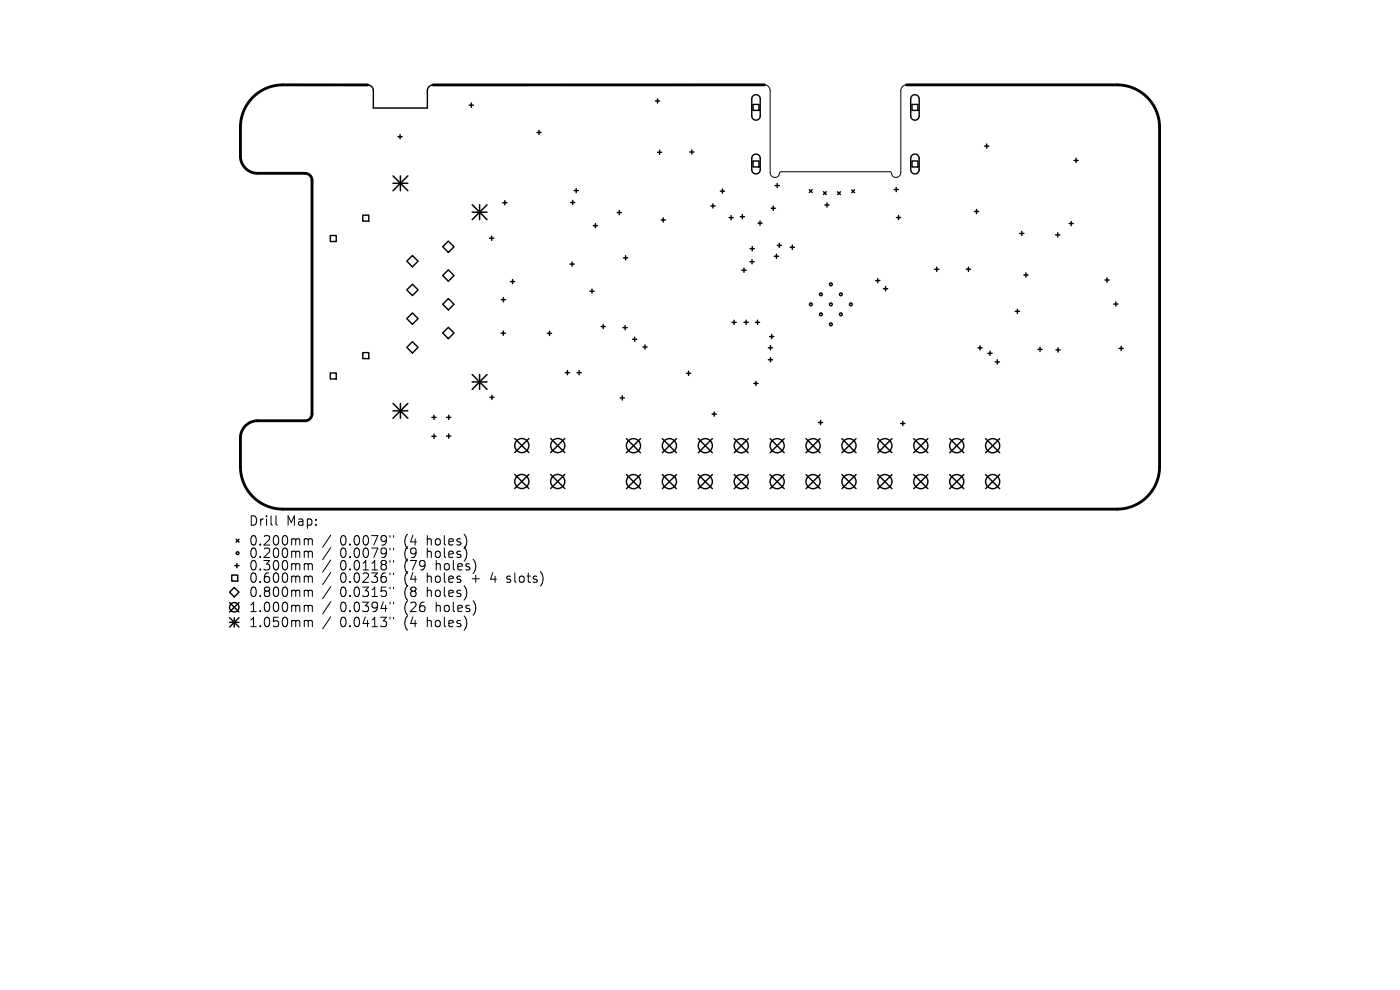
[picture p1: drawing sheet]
<svg xmlns="http://www.w3.org/2000/svg" width="297mm" height="210mm" viewBox="0 0 297 210" stroke-linecap="round" stroke-linejoin="round" font-family="sans-serif">
<defs><g id="words">
<g font-size="2.8">
<text x="52.7" y="111.8">Drill</text>
<text x="60.7" y="111.8">Map:</text>
<text x="52.7" y="116">0.200mm</text>
<text x="52.7" y="118.6">0.200mm</text>
<text x="72.1" y="116">0.0079&quot;</text>
<text x="72.1" y="118.6">0.0079&quot;</text>
<text x="85.9" y="116">(4</text>
<text x="85.9" y="118.6">(9</text>
<text x="90.8" y="116">holes)</text>
<text x="90.8" y="118.6">holes)</text>
<text x="52.7" y="121.3">0.300mm</text>
<text x="52.7" y="123.9">0.600mm</text>
<text x="72.1" y="121.3">0.0118&quot;</text>
<text x="72.1" y="123.9">0.0236&quot;</text>
<text x="85.9" y="121.3">(79</text>
<text x="85.9" y="123.9">(4</text>
<text x="90.8" y="123.9">holes</text>
<text x="92.7" y="121.3">holes)</text>
<text x="100.6" y="123.9">+</text>
<text x="104.8" y="123.9">4</text>
<text x="108.4" y="123.9">slots)</text>
<text x="52.7" y="126.9">0.800mm</text>
<text x="52.7" y="130.1">1.000mm</text>
<text x="72.1" y="126.9">0.0315&quot;</text>
<text x="72.1" y="130.1">0.0394&quot;</text>
<text x="85.9" y="126.9">(8</text>
<text x="85.9" y="130.1">(26</text>
<text x="90.8" y="126.9">holes)</text>
<text x="92.7" y="130.1">holes)</text>
<text x="52.7" y="133.3">1.050mm</text>
<text x="72.1" y="133.3">0.0413&quot;</text>
<text x="85.9" y="133.3">(4</text>
<text x="90.8" y="133.3">holes)</text>
</g>
</g></defs>
<path d="M162.2 18h-70.3M192.3 18h44.7a9 9 0 0 1 9 9v72a9 9 0 0 1-9 9h-177a9 9 0 0 1-9-9v-6.1a3.6 3.6 0 0 1 3.7-3.6h10a1.48 1.48 0 0 0 1.5-1.5v-49.5a1.5 1.5 0 0 0-1.5-1.5h-10.1a3.6 3.6 0 0 1-3.6-3.7v-6.1a9 9 0 0 1 9-9h18" fill="none" stroke="#000" stroke-width=".6"/>
<g fill="none" stroke="#000" stroke-width=".3">
<path d="M78 18a1.21 1.21 0 0 1 1.2 1.2v3.7h11.5v-3.7a1.21 1.21 0 0 1 1.2-1.2M84.4 29h.9M84.9 28.5v.9M99.5 22.3h.9M100 21.9v.9M113.9 28.1h.9M114.3 27.6v.9M122.2 40v.9M139 21.4h.9M139.5 32.3h.9M139.5 21v.9M139.9 31.9v.9"/>
<path d="M146.3 32.2h.9M146.8 31.8v.9M159.7 22.2h1.3v1.2h-1.3zM159.7 20.4a.9 .9 0 0 1 1-.2 .9 .9 0 0 1 .6 .8v3.6a.9 .9 0 0 1-.9 .9 .9 .9 0 0 1-.9-.9v-3.7zM159.7 34.2h1.3v1.2h-1.3zM159.7 33a.9 .9 0 0 1 1-.2 .9 .9 0 0 1 .6 .8v2.4a.9 .9 0 0 1-.9 .9 .9 .9 0 0 1-.9-.9v-2.5zM164.4 39.4h.9M164.9 38.9v.9M190.1 39.8v.9M193.5 22.2h1.2v1.2h-1.2zM193.5 20.4a.9 .9 0 0 1 .9-.2 .9 .9 0 0 1 .6 .8v3.6a.9 .9 0 0 1-.9 .9 .9 .9 0 0 1-.9-.9v-3.7zM193.5 34.2h1.2v1.2h-1.2z"/>
<path d="M193.5 33a.9 .9 0 0 1 .9-.2 .9 .9 0 0 1 .6 .8v2.4a.9 .9 0 0 1-.9 .9 .9 .9 0 0 1-.9-.9v-2.5zM208.9 31h.9M209.3 30.5v.9M227.8 34h.9M228.3 33.6v.9M70.1 50h1.2v1.2h-1.2zM77 45.6h1.2v1.3h-1.2zM86.3 55.4l1.2-1.2 1.2 1.2-1.2 1.2zM93.9 52.3l1.2-1.2 1.2 1.2-1.2 1.2zM93.9 58.4l1.2-1.2 1.2 1.2-1.2 1.2zM103.9 50.5h.9M104.3 50.1v.9"/>
<path d="M106.7 43h.9M107.1 42.6v.9M108.3 59.7h.9M108.7 59.3v.9M120.9 56h.9M121.1 43h.9M121.4 55.6v.9M121.5 42.5v.9M121.8 40.4h.9M125.9 47.9h.9M126.3 47.4v.9M130.9 45.1h.9"/>
<path d="M131.4 44.6v.9M132.3 54.7h.9M132.7 54.3v.9M140.3 46.7h.9M140.7 46.2v.9M150.8 43.7h.9M151.2 43.2v.9M152.8 40.5h.9M153.3 40.1v.9M154.6 46.2h.9M155.1 45.7v.9M157 46h.9"/>
<path d="M157.4 57.3h.9M157.5 45.5v.9M157.8 56.9v.9M159.1 55.5h.9M159.1 52.7h.9M159.5 55.1v.9M159.6 52.3v.9M160.8 47.3h.9M161.2 46.9v.9M163.6 44.2h.9M164 43.7v.9M164.3 54.4h.9"/>
<path d="M164.7 53.9v.9M164.9 52h.9M165.3 51.6v.9M167.6 52.4h.9M168.1 52v.9M171.7 40.2l.6 .6M172.3 40.2l-.6 .6M174.7 40.7l.6 .6M175 43.5h.9M175.3 40.7l-.6 .6M175.4 43v.9M177.7 40.7l.6 .6"/>
<path d="M178.3 40.7l-.6 .6M180.7 40.3l.6 .6M181.3 40.3l-.6 .6M185.8 59.5h.9M186.2 59.1v.9M189.7 40.2h.9M190.2 46.1h.9M190.6 45.7v.9M198.3 57.1h.9M198.7 56.7v.9M205 57.1h.9M205.4 56.7v.9"/>
<path d="M206.7 44.9h.9M207.2 44.4v.9M216.3 49.5h.9M216.8 49.1v.9M217.2 58.3h.9M217.7 57.9v.9M223.9 49.8h.9M224.4 49.4v.9M226.8 47.4h.9M227.3 47v.9M234.4 59.4h.9M234.9 59v.9"/>
<path d="M70.1 79.1h1.2v1.3h-1.2zM77 74.8h1.2v1.3h-1.2zM86.3 61.5l1.2-1.2 1.2 1.2-1.2 1.2zM86.3 67.6l1.2-1.2 1.2 1.2-1.2 1.2zM86.3 73.7l1.2-1.2 1.2 1.2-1.2 1.2zM93.9 64.5l1.2-1.2 1.2 1.2-1.2 1.2zM93.9 70.6l1.2-1.2 1.2 1.2-1.2 1.2zM106.3 70.7h.9M106.4 63.6h.9M106.8 70.2v.9M106.8 63.1v.9M116.1 70.7h.9"/>
<path d="M116.6 70.3v.9M119.9 79.1h.9M120.4 78.6v.9M122.4 79.1h.9M122.9 78.6v.9M125.1 61.8h.9M125.6 61.3v.9M127.5 69.3h.9M128 68.8v.9M132.2 69.5h.9M132.6 69.1v.9M134.2 72h.9"/>
<path d="M134.6 71.5v.9M136.4 73.6h.9M136.8 73.2v.9M145.6 79.2h.9M146.1 78.7v.9M155.3 68.4h.9M155.7 67.9v.9M157.8 68.4h.9M158.3 67.9v.9M160.2 68.4h.9M160.7 67.9v.9M163 76.3h.9"/>
<path d="M163 73.8h.9M163.3 71.4h.9M163.4 73.3v.9M163.4 75.9v.9M163.7 70.9v.9M187.4 61.2h.9M187.9 60.8v.9M207.5 73.8h.9M207.9 73.3v.9M209.6 74.9h.9M210 74.5v.9M211.1 76.8h.9"/>
<path d="M211.6 76.3v.9M215.4 66h.9M215.8 65.6v.9M220.2 74.1h.9M220.6 73.7v.9M224 74.2h.9M224.5 73.8v.9M236.3 64.5h.9M236.7 64.1v.9M237.4 73.9h.9M237.8 73.5v.9M91.6 88.5h.9"/>
<path d="M91.6 92.6h.9M92.1 88.1v.9M92.1 92.1v.9M94.7 88.5h.9M94.7 92.5h.9M95.2 88.1v.9M95.2 92.1v.9M103.9 84.3h.9M104.4 83.8v.9M109.2 93l3 3M112.2 93l-3 3M116.8 93l3 3"/>
<path d="M119.8 93l-3 3M131.6 84.4h.9M132 84v.9M132.9 93l3 3M135.9 93l-3 3M140.5 93l3 3M143.5 93l-3 3M148.1 93l3 3M151.1 87.8h.9M151.1 93l-3 3M151.5 87.4v.9M155.7 93l3 3"/>
<path d="M158.7 93l-3 3M159.9 81.3h.9M160.4 80.9v.9M163.4 93l3 3M166.4 93l-3 3M171 93l3 3M173.6 89.6h.9M174 93l-3 3M174.1 89.2v.9M178.6 93l3 3M181.6 93l-3 3M186.2 93l3 3"/>
<path d="M189.2 93l-3 3M191.1 89.8h.9M191.5 89.4v.9M193.8 93l3 3M196.8 93l-3 3M201.5 93l3 3M204.5 93l-3 3M209.1 93l3 3M212.1 93l-3 3M49.8 120h.9M50.1 114.4l.6 .6M50.3 119.5v.9"/>
<path d="M50.7 114.4l-.6 .6M109.2 100.6l3 3M112.2 100.6l-3 3M116.8 100.6l3 3M119.8 100.6l-3 3M132.9 100.7l3 3M135.9 100.7l-3 3M140.5 100.7l3 3M143.5 100.7l-3 3M148.1 100.7l3 3M151.1 100.7l-3 3M155.7 100.7l3 3"/>
<path d="M158.7 100.7l-3 3M163.4 100.7l3 3M166.4 100.7l-3 3M171 100.7l3 3M174 100.7l-3 3M178.6 100.7l3 3M181.6 100.7l-3 3M186.2 100.7l3 3M189.2 100.7l-3 3M193.8 100.7l3 3M196.8 100.7l-3 3M201.5 100.7l3 3"/>
<path d="M204.5 100.7l-3 3M209.1 100.7l3 3M212.1 100.7l-3 3M48.7 125.6l1-1 1 1-1 1zM48.7 127.8l2 2M48.7 131l2 2M48.7 132h2M49.2 122h1.2v1.3h-1.2zM49.7 131v2M50.7 127.8l-2 2M50.7 131l-2 2"/>
<circle cx="172" cy="64.6" r=".3"/>
<circle cx="174.1" cy="66.7" r=".3"/>
<circle cx="174.1" cy="62.4" r=".3"/>
<circle cx="176.3" cy="64.6" r=".3"/>
<circle cx="176.3" cy="68.8" r=".3"/>
<circle cx="176.3" cy="60.3" r=".3"/>
<circle cx="178.4" cy="66.7" r=".3"/>
<circle cx="178.4" cy="62.4" r=".3"/>
<circle cx="180.5" cy="64.6" r=".3"/>
<circle cx="110.7" cy="94.5" r="1.5"/>
<circle cx="118.3" cy="94.5" r="1.5"/>
<circle cx="134.4" cy="94.5" r="1.5"/>
<circle cx="142" cy="94.5" r="1.5"/>
<circle cx="149.6" cy="94.5" r="1.5"/>
<circle cx="157.2" cy="94.5" r="1.5"/>
<circle cx="164.9" cy="94.5" r="1.5"/>
<circle cx="172.5" cy="94.5" r="1.5"/>
<circle cx="180.1" cy="94.5" r="1.5"/>
<circle cx="187.7" cy="94.5" r="1.5"/>
<circle cx="195.3" cy="94.5" r="1.5"/>
<circle cx="203" cy="94.5" r="1.5"/>
<circle cx="210.6" cy="94.5" r="1.5"/>
<circle cx="50.4" cy="117.3" r=".3"/>
<circle cx="110.7" cy="102.1" r="1.5"/>
<circle cx="118.3" cy="102.1" r="1.5"/>
<circle cx="134.4" cy="102.2" r="1.5"/>
<circle cx="142" cy="102.2" r="1.5"/>
<circle cx="149.6" cy="102.2" r="1.5"/>
<circle cx="157.2" cy="102.2" r="1.5"/>
<circle cx="164.9" cy="102.2" r="1.5"/>
<circle cx="172.5" cy="102.2" r="1.5"/>
<circle cx="180.1" cy="102.2" r="1.5"/>
<circle cx="187.7" cy="102.2" r="1.5"/>
<circle cx="195.3" cy="102.2" r="1.5"/>
<circle cx="203" cy="102.2" r="1.5"/>
<circle cx="210.6" cy="102.2" r="1.5"/>
<circle cx="49.7" cy="128.8" r="1"/>
</g>
<g fill="none" stroke="#000" stroke-width=".21">
<path d="M162.2 18a1.21 1.21 0 0 1 1.2 1.2v17.4a1.03 1.03 0 0 0 1 1 1.03 1.03 0 0 0 1-1l.3-.2h23l.4 .3a.98 .98 0 0 0 1.1 .9 .98 .98 0 0 0 .9-1v-17.4a1.21 1.21 0 0 1 1.2-1.2M58.5 109.4v1.7l.3 .3M64.8 114.3l.5 .1 .1 .2M64.8 116.9l.5 .1 .1 .2M64.8 119.6l.5 .1 .1 .1M65.4 114.6l.3-.3 .5 .1 .1 1.2M65.4 114.6v1M65.4 117.2v1.1M65.4 119.8v1.1M65.4 117.2l.3-.3 .5 .1 .1 1.3M65.4 119.8l.3-.2 .5 .1 .1 1.2M70.2 113.5l-1.7 2.6"/>
<path d="M70.2 116.2l-1.7 2.5M70.2 118.8l-1.7 2.6M82.7 113.6v.4M82.7 116.3v.3M82.7 118.9v.4M83.5 113.6v.4M83.5 116.3v.3M83.5 118.9v.4M64.8 122.2h.3l.3 .3M64.8 125.2h.3l.3 .3M64.8 128.4h.3l.3 .3M64.8 131.6h.3l.3 .3"/>
<path d="M65.4 122.5v1M65.4 125.5v1M65.4 128.7v1M65.4 131.9v1M65.4 122.5l.3-.3 .5 .1 .1 1.2M65.4 125.5l.3-.3 .5 .1 .1 1.2M65.4 128.7l.3-.3 .5 .1 .1 1.2M65.4 131.9l.3-.3 .5 .1 .1 1.2M70.2 121.4l-1.7 2.6M70.2 124.4l-1.7 2.6M70.2 127.6l-1.7 2.6M70.2 130.8l-1.7 2.6"/>
<path d="M82.7 121.5v.4M82.7 124.5v.4M82.7 127.7v.4M82.7 130.9v.4M83.5 121.5v.4M83.5 124.5v.4M83.5 127.7v.4M83.5 130.9v.4M107.5 123.4l.2 .1M107.6 122.3v.5"/>
</g>
<g fill="none" stroke="#000" stroke-width=".32">
<path d="M83.4 37.3l3.1 3.2M83.4 38.9h3.1M84.9 37.3v3.2M86.5 37.3l-3.1 3.2M100.2 43.4l3.1 3.2M100.2 45h3.1M101.7 43.4v3.2M103.3 43.4l-3.1 3.2M100.2 79.4l3.1 3.2M101.7 79.4v3.2M103.3 79.4l-3.1 3.2M83.4 85.6l3.1 3.1"/>
<path d="M83.4 87.2h3.1M84.9 85.6v3.1M86.5 85.6l-3.1 3.1M100.2 81h3.1"/>
</g>
<use href="#words"/>
</svg>
